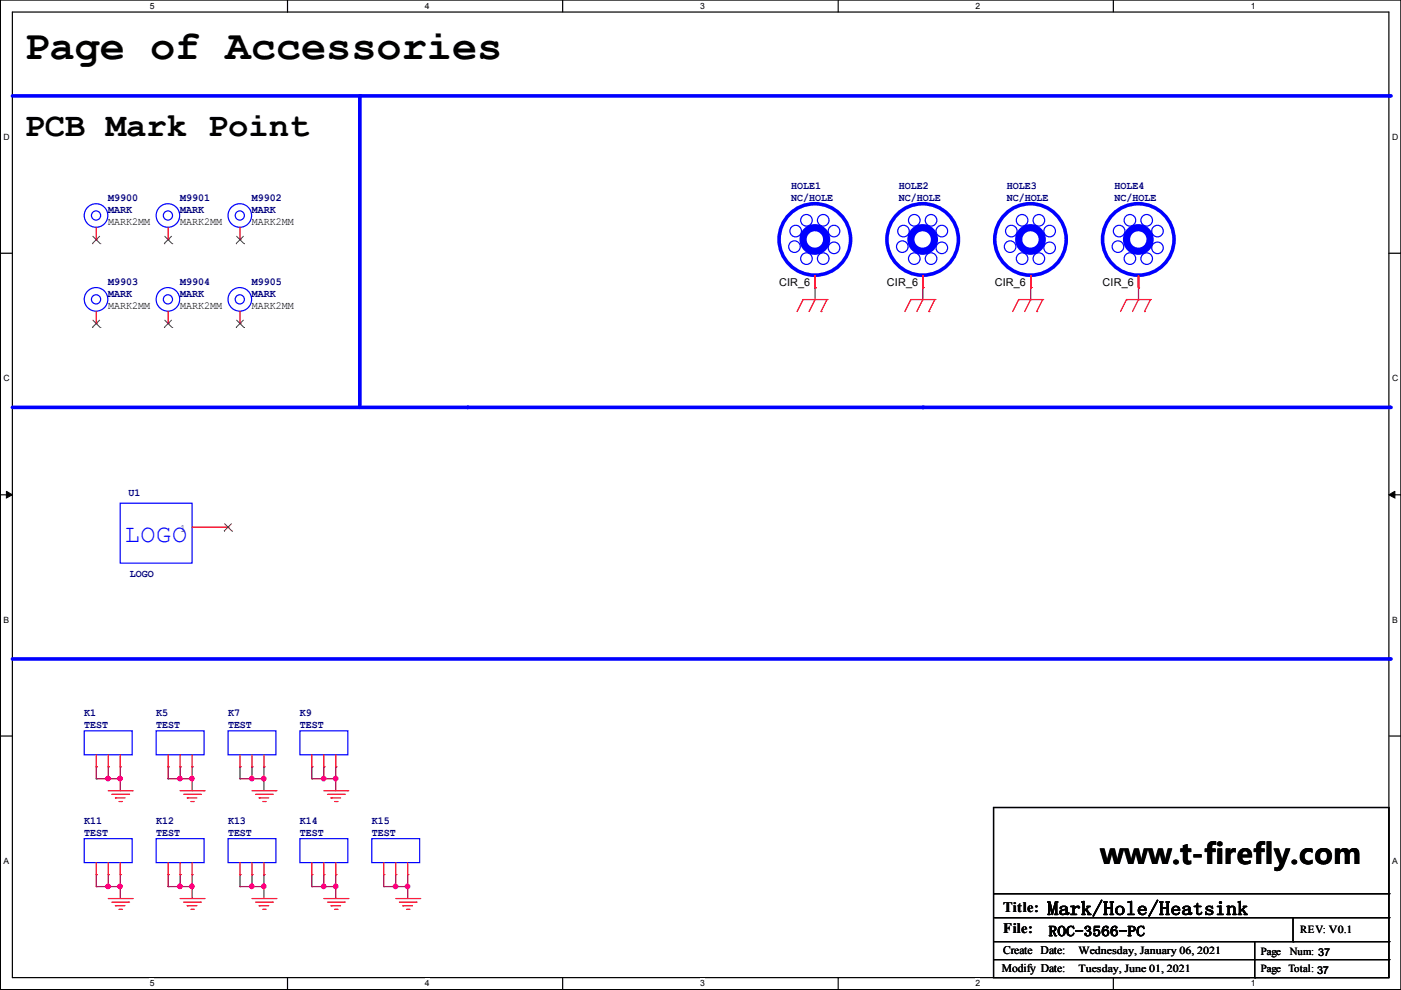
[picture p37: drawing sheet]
<svg xmlns="http://www.w3.org/2000/svg" width="297mm" height="210mm" viewBox="0 0 297 210" stroke-linecap="round" stroke-linejoin="round" font-family="sans-serif">
<defs><g id="words">
<text font-size="8.9" x="5.2" y="12.5">Page of Accessories</text>
<text font-size="7.2" x="5.2" y="28.9">PCB Mark Point</text>
<text font-size="6" x="233.3" y="183.2">www.t-firefly.com</text>
<text font-size="5.3" fill="#00f" x="26.5" y="114.8">LOGO</text>
<text font-size="4.1" x="222.1" y="194">Mark/Hole/Heatsink</text>
<g font-size="3">
<text x="212.7" y="193.3">Title:</text>
<text x="212.7" y="197.9">File:</text>
<text x="222.3" y="198.5">ROC-3566-PC</text>
</g>
<g font-size="2.5">
<text x="212.7" y="202.4">Create Date:</text>
<text x="212.4" y="206.2">Modify Date:</text>
</g>
<g font-size="2.3" fill="#00007f">
<text x="167.7" y="40.1">HOLE1</text>
<text x="190.6" y="40.1">HOLE2</text>
<text x="213.4" y="40.1">HOLE3</text>
<text x="236.3" y="40.1">HOLE4</text>
<text x="22.9" y="42.6">M9900</text>
<text x="22.9" y="45.1">MARK</text>
<text x="38.2" y="42.6">M9901</text>
<text x="38.2" y="45.1">MARK</text>
<text x="53.4" y="42.6">M9902</text>
<text x="53.4" y="45.1">MARK</text>
<text x="167.7" y="42.6">NC/HOLE</text>
<text x="190.6" y="42.6">NC/HOLE</text>
<text x="213.4" y="42.6">NC/HOLE</text>
<text x="236.3" y="42.6">NC/HOLE</text>
<text x="22.9" y="60.4">M9903</text>
<text x="22.9" y="62.9">MARK</text>
<text x="38.2" y="60.4">M9904</text>
<text x="38.2" y="62.9">MARK</text>
<text x="53.4" y="60.4">M9905</text>
<text x="53.4" y="62.9">MARK</text>
<text x="27.3" y="105.1">U1</text>
<text x="27.5" y="122.4">LOGO</text>
<text x="17.9" y="151.8">K1</text>
<text x="17.9" y="154.4">TEST</text>
<text x="33.1" y="151.8">K5</text>
<text x="33.1" y="154.4">TEST</text>
<text x="48.3" y="151.8">K7</text>
<text x="48.3" y="154.4">TEST</text>
<text x="63.6" y="151.8">K9</text>
<text x="63.6" y="154.4">TEST</text>
<text x="17.9" y="174.7">K11</text>
<text x="17.9" y="177.2">TEST</text>
<text x="33.1" y="174.7">K12</text>
<text x="33.1" y="177.2">TEST</text>
<text x="48.3" y="174.7">K13</text>
<text x="48.3" y="177.2">TEST</text>
<text x="63.6" y="174.7">K14</text>
<text x="63.6" y="177.2">TEST</text>
<text x="78.8" y="174.7">K15</text>
<text x="78.8" y="177.2">TEST</text>
</g>
<g font-size="2.3">
<text x="22.9" y="47.7">MARK2MM</text>
<text x="38.2" y="47.7">MARK2MM</text>
<text x="53.4" y="47.7">MARK2MM</text>
<text x="22.9" y="65.5">MARK2MM</text>
<text x="38.2" y="65.5">MARK2MM</text>
<text x="53.4" y="65.5">MARK2MM</text>
<text x="165.2" y="60.6">CIR_6</text>
<text x="188" y="60.6">CIR_6</text>
<text x="210.9" y="60.6">CIR_6</text>
<text x="233.8" y="60.6">CIR_6</text>
<text x="275.7" y="197.9">REV: V0.1</text>
<text x="228.7" y="202.2">Wednesday, January 06, 2021</text>
<text x="267.3" y="202.5">Page</text>
<text x="273.5" y="202.5">Num: 37</text>
<text x="228.7" y="206">Tuesday, June 01, 2021</text>
<text x="267.3" y="206">Page</text>
<text x="273.2" y="206">Total: 37</text>
</g>
<text font-size="2.3" fill="#003f7f" x="38.2" y="112.8">1</text>
<g font-size="1.8">
<text x="31.7" y="1.9">5</text>
<text x="90.1" y="1.9">4</text>
<text x="148.4" y="1.9">3</text>
<text x="206.8" y="1.9">2</text>
<text x="265.2" y="1.9">1</text>
<text x=".8" y="29.7">D</text>
<text x="295.1" y="29.7">D</text>
<text x=".8" y="80.9">C</text>
<text x="295.1" y="80.9">C</text>
<text x=".8" y="132.1">B</text>
<text x="295.1" y="132.1">B</text>
<text x=".8" y="183.2">A</text>
<text x="295.1" y="183.2">A</text>
<text x="31.7" y="209.1">5</text>
<text x="90.1" y="209.1">4</text>
<text x="148.4" y="209.1">3</text>
<text x="206.8" y="209.1">2</text>
<text x="265.2" y="209.1">1</text>
</g>
</g></defs>
<path d="M.1 0h296.9v209.8h-296.9zM2.6 2.6h291.9v204.7h-291.9z" fill="none" stroke="#000" stroke-width=".25"/>
<g fill="#fff">
<path d="M31.8 .3h.9v1.9h-.9z"/>
<path d="M31.8 207.5h.9v2h-.9z"/>
</g>
<path d="M61 0v2.6M61 207.3v2.5" fill="none" stroke="#000" stroke-width=".25"/>
<g fill="#fff">
<path d="M90.1 .3h.9v1.9h-.9z"/>
<path d="M90.1 207.5h.9v2h-.9z"/>
</g>
<path d="M119.3 0v2.6M119.3 207.3v2.5" fill="none" stroke="#000" stroke-width=".25"/>
<g fill="#fff">
<path d="M148.4 .3h1v1.9h-1z"/>
<path d="M148.4 207.5h1v2h-1z"/>
</g>
<path d="M177.7 0v2.6M177.7 207.3v2.5" fill="none" stroke="#000" stroke-width=".25"/>
<g fill="#fff">
<path d="M206.8 .3h1v1.9h-1z"/>
<path d="M206.8 207.5h1v2h-1z"/>
</g>
<path d="M236.1 0v2.6M236.1 207.3v2.5" fill="none" stroke="#000" stroke-width=".25"/>
<g fill="#fff">
<path d="M265.2 .3h.9v1.9h-.9z"/>
<path d="M265.2 207.5h.9v2h-.9z"/>
<path d="M.8 28.1h1.1v2h-1.1z"/>
<path d="M295.1 28.1h1.2v2h-1.2z"/>
<path d="M.8 79.3h1.1v1.9h-1.1z"/>
<path d="M295.1 79.3h1.2v1.9h-1.2z"/>
</g>
<path d="M.1 53.7h2.5M294.5 53.7h2.5" fill="none" stroke="#000" stroke-width=".25"/>
<g fill="#fff">
<path d="M.8 130.5h1.1v1.9h-1.1z"/>
<path d="M295.1 130.5h1.1v1.9h-1.1z"/>
</g>
<path d="M.1 104.9h2.5M294.5 104.9h2.5" fill="none" stroke="#000" stroke-width=".25"/>
<path d="M1.4 104.2l1.2 .7-1.2 .7zM294.5 104.9l1.2-.7v1.4z" fill="#000" stroke="#000" stroke-width=".21"/>
<g fill="#fff">
<path d="M.8 181.6h1v2h-1z"/>
<path d="M295.1 181.6h1.1v2h-1.1z"/>
</g>
<path d="M.1 156.1h2.5M294.5 156.1h2.5" fill="none" stroke="#000" stroke-width=".25"/>
<path d="M2.6 139.7h292.1" fill="none" stroke="#00f" stroke-width=".76"/>
<circle cx="294.7" cy="139.7" r=".38" fill="#00f"/>
<path d="M195.7 86.4h99" fill="none" stroke="#00f" stroke-width=".76"/>
<circle cx="294.7" cy="86.4" r=".38" fill="#00f"/>
<path d="M99.1 86.4h96.6" fill="none" stroke="#00f" stroke-width=".76"/>
<circle cx="195.7" cy="86.4" r=".38" fill="#00f"/>
<path d="M2.6 86.4h96.5" fill="none" stroke="#00f" stroke-width=".76"/>
<circle cx="99.1" cy="86.4" r=".38" fill="#00f"/>
<path d="M2.6 20.3h292.1" fill="none" stroke="#00f" stroke-width=".76"/>
<circle cx="294.7" cy="20.3" r=".38" fill="#00f"/>
<path d="M76.3 20.3v66.1" fill="none" stroke="#00f" stroke-width=".76"/>
<circle cx="76.3" cy="20.3" r=".38" fill="#00f"/>
<g fill="none" stroke="#7f003f" stroke-width=".25">
<path d="M172.8 61h.1M172.8 61v2.5M195.7 61h.1M195.7 61v2.5M218.5 61h.1M218.5 61v2.5M241.4 61h.1M241.4 61v2.5M20.4 162.6h.1M20.4 165.1h.1M20.4 165.1h5.1M20.4 162.6v2.5"/>
<path d="M22.9 162.6h.1M22.9 165.1h.1M22.9 162.6v2.5M25.5 162.6h.1M25.5 165.1h.1M25.5 162.6v5.1M35.6 162.6h.1M35.6 165.1h.1M35.6 165.1h5.1M35.6 162.6v2.5M38.2 162.6h.1M38.2 165.1h.1"/>
<path d="M38.2 162.6v2.5M40.7 162.6h.1M40.7 165.1h.1M40.7 162.6v5.1M50.9 165.1h.1M50.9 162.6h.1M50.9 165.1h5.1M50.9 162.6v2.5M53.4 165.1h.1M53.4 162.6h.1M53.4 162.6v2.5M56 162.6h.1"/>
<path d="M56 165.1h.1M56 162.6v5.1M66.1 162.6h.1M66.1 165.1h.1M66.1 165.1h5.1M66.1 162.6v2.5M68.7 162.6h.1M68.7 165.1h.1M68.7 162.6v2.5M71.2 162.6h.1M71.2 165.1h.1M71.2 162.6v5.1"/>
<path d="M20.4 188h.1M20.4 185.4h.1M20.4 185.4v2.6M20.4 188h5.1M22.9 188h.1M22.9 185.4h.1M22.9 185.4v2.6M25.5 185.4h.1M25.5 188h.1M25.5 185.4v5.1M35.6 185.4h.1M35.6 188h.1"/>
<path d="M35.6 185.4v2.6M35.6 188h5.1M38.2 185.4h.1M38.2 188h.1M38.2 185.4v2.6M40.7 188h.1M40.7 185.4h.1M40.7 185.4v5.1M50.9 185.4h.1M50.9 188h.1M50.9 185.4v2.6M50.9 188h5.1"/>
<path d="M53.4 185.4h.1M53.4 188h.1M53.4 185.4v2.6M56 188h.1M56 185.4h.1M56 185.4v5.1M66.1 185.4h.1M66.1 188h.1M66.1 185.4v2.6M66.1 188h5.1M68.7 185.4h.1M68.7 188h.1"/>
<path d="M68.7 185.4v2.6M71.2 188h.1M71.2 185.4h.1M71.2 185.4v5.1M81.4 185.4h.1M81.4 188h.1M81.4 188h5M81.4 185.4v2.6M83.9 185.4h.1M83.9 188h.1M83.9 185.4v2.6M86.4 188h.1"/>
<path d="M86.4 185.4h.1M86.4 185.4v5.1"/>
</g>
<g fill="#f0f" stroke="#f0f" stroke-width=".25">
<circle cx="25.4" cy="165.1" r=".47"/>
<circle cx="22.9" cy="165.1" r=".47"/>
<circle cx="40.7" cy="165.1" r=".47"/>
<circle cx="38.1" cy="165.1" r=".47"/>
<circle cx="55.9" cy="165.1" r=".47"/>
<circle cx="53.4" cy="165.1" r=".47"/>
<circle cx="71.2" cy="165.1" r=".47"/>
<circle cx="68.6" cy="165.1" r=".47"/>
<circle cx="25.4" cy="187.9" r=".47"/>
<circle cx="22.9" cy="187.9" r=".47"/>
<circle cx="38.1" cy="187.9" r=".47"/>
<circle cx="40.7" cy="187.9" r=".47"/>
<circle cx="53.4" cy="187.9" r=".47"/>
<circle cx="55.9" cy="187.9" r=".47"/>
<circle cx="68.6" cy="187.9" r=".47"/>
<circle cx="71.2" cy="187.9" r=".47"/>
<circle cx="83.9" cy="187.9" r=".47"/>
<circle cx="86.4" cy="187.9" r=".47"/>
</g>
<g fill="none" stroke="#f00" stroke-width=".25">
<path d="M20.4 50.8h.1M20.4 48.3v2.5M35.6 50.8h.1M35.6 48.3v2.5M50.9 50.8h.1M50.9 48.3v2.5M172.8 58.4v2.6M195.7 58.4v2.6M218.5 58.4v2.6M241.4 58.4v2.6M20.4 68.6h.1M20.4 66.1v2.5"/>
<path d="M35.6 68.6h.1M35.6 66.1v2.5M50.9 68.6h.1M50.9 66.1v2.5M170.3 63.5h.1M170.3 63.5l-1.3 2.6M170.3 63.5h5M172.8 63.5h.1M172.8 61h.1M172.8 63.5l-1.3 2.6M174.1 66.1h.1M175.3 63.5h.1"/>
<path d="M175.3 63.5l-1.2 2.6M193.1 63.5h.1M193.1 63.5h5.1M193.1 63.5l-1.2 2.6M195.7 63.5h.1M195.7 61h.1M195.7 63.5l-1.3 2.6M196.9 66.1h.1M198.2 63.5h.1M198.2 63.5l-1.3 2.6M216 63.5h.1M216 63.5h5.1"/>
<path d="M216 63.5l-1.3 2.6M218.5 63.5h.1M218.5 61h.1M218.5 63.5l-1.2 2.6M219.8 66.1h.1M221.1 63.5h.1M221.1 63.5l-1.3 2.6M238.8 63.5h.1M238.8 63.5h5.1M238.8 63.5l-1.2 2.6M241.4 63.5h.1M241.4 61h.1"/>
<path d="M241.4 63.5l-1.3 2.6M242.7 66.1h.1M243.9 63.5h.1M243.9 63.5l-1.2 2.6M40.7 111.8h7.6M48.3 111.8h.1M20.4 162.6h.1M20.4 160v2.6M22.9 162.6h.1M22.9 167.7h5.1M22.9 160v2.6M23.7 168.4h3.6"/>
<path d="M24.5 169.2h.1M24.5 169.2h2M25.2 169.9h.5M25.5 162.6h.1M25.5 160v2.6M25.7 169.9h.1M27.3 168.4h.1M28 167.7h.1M35.6 162.6h.1M35.6 160v2.6M38.2 162.6h.1M38.2 167.7h5.1"/>
<path d="M38.2 160v2.6M38.9 168.4h3.6M39.7 169.2h.1M39.7 169.2h2M40.5 169.9h.5M40.7 162.6h.1M40.7 160v2.6M41 169.9h.1M42.5 168.4h.1M43.3 167.7h.1M50.9 162.6h.1M50.9 160v2.6"/>
<path d="M53.4 162.6h.1M53.4 167.7h5.1M53.4 160v2.6M54.2 168.4h3.5M54.9 169.2h.1M54.9 169.2h2.1M55.7 169.9h.5M56 162.6h.1M56 160v2.6M56.2 169.9h.1M57.7 168.4h.1M58.5 167.7h.1"/>
<path d="M66.1 162.6h.1M66.1 160v2.6M68.7 162.6h.1M68.7 167.7h5M68.7 160v2.6M69.4 168.4h3.6M70.2 169.2h.1M70.2 169.2h2M71 169.9h.5M71.2 162.6h.1M71.2 160v2.6M71.5 169.9h.1"/>
<path d="M73 168.4h.1M73.7 167.7h.1M20.4 185.4h.1M20.4 182.9v2.5M22.9 185.4h.1M22.9 190.5h5.1M22.9 182.9v2.5M23.7 191.3h3.6M24.5 192h.1M24.5 192h2M25.2 192.8h.5M25.5 185.4h.1"/>
<path d="M25.5 182.9v2.5M25.7 192.8h.1M27.3 191.3h.1M28 190.5h.1M35.6 185.4h.1M35.6 182.9v2.5M38.2 185.4h.1M38.2 190.5h5.1M38.2 182.9v2.5M38.9 191.3h3.6M39.7 192h.1M39.7 192h2"/>
<path d="M40.5 192.8h.5M40.7 185.4h.1M40.7 182.9v2.5M41 192.8h.1M42.5 191.3h.1M43.3 190.5h.1M50.9 185.4h.1M50.9 182.9v2.5M53.4 185.4h.1M53.4 190.5h5.1M53.4 182.9v2.5M54.2 191.3h3.5"/>
<path d="M54.9 192h.1M54.9 192h2.1M55.7 192.8h.5M56 185.4h.1M56 182.9v2.5M56.2 192.8h.1M57.7 191.3h.1M58.5 190.5h.1M66.1 185.4h.1M66.1 182.9v2.5M68.7 185.4h.1M68.7 190.5h5"/>
<path d="M68.7 182.9v2.5M69.4 191.3h3.6M70.2 192h.1M70.2 192h2M71 192.8h.5M71.2 185.4h.1M71.2 182.9v2.5M71.5 192.8h.1M73 191.3h.1M73.7 190.5h.1M81.4 185.4h.1M81.4 182.9v2.5"/>
<path d="M83.9 185.4h.1M83.9 190.5h5.1M83.9 182.9v2.5M84.7 191.3h3.5M85.4 192h.1M85.4 192h2.1M86.2 192.8h.5M86.4 185.4h.1M86.4 182.9v2.5M86.7 192.8h.1M88.2 191.3h.1M89 190.5h.1"/>
</g>
<g fill="none" stroke="#000" stroke-width=".25">
<path d="M210.7 171.2h83.8v36.1h-83.8zM210.7 189.5h83.8M210.7 194.6h83.8M210.7 199.7h83.8M266 199.7v7.6M274.2 199.7h.1M274.2 194.6v5.1M294.5 189.5h.1M294.5 194.6h.1M294.5 199.7h.1M210.7 203.5h83.8M266 207.3h.1"/>
<path d="M294.5 203.5h.1"/>
</g>
<g fill="none" stroke="#00f" stroke-width=".25">
<path d="M25.5 106.7h15.2v12.7h-15.2zM17.9 155h10.1v5h-10.1zM33.1 155h10.2v5h-10.2zM48.3 155h10.2v5h-10.2zM63.6 155h10.1v5h-10.1zM17.9 177.8h10.1v5.1h-10.1zM33.1 177.8h10.2v5.1h-10.2zM48.3 177.8h10.2v5.1h-10.2zM63.6 177.8h10.1v5.1h-10.1zM78.8 177.8h10.2v5.1h-10.2z"/>
<circle cx="20.4" cy="45.7" r="2.5"/>
<circle cx="20.4" cy="45.7" r=".97"/>
<circle cx="35.6" cy="45.7" r="2.5"/>
<circle cx="35.6" cy="45.7" r=".97"/>
<circle cx="50.8" cy="45.7" r="2.5"/>
<circle cx="50.8" cy="45.7" r=".97"/>
<circle cx="168.4" cy="52.3" r="1.23"/>
<circle cx="168.7" cy="49" r="1.23"/>
<circle cx="171" cy="54.8" r="1.23"/>
<circle cx="171" cy="46.7" r="1.23"/>
<circle cx="174.5" cy="54.8" r="1.23"/>
<circle cx="174.5" cy="46.7" r="1.23"/>
<circle cx="176.8" cy="52.5" r="1.23"/>
<circle cx="176.8" cy="49" r="1.23"/>
<circle cx="191.3" cy="52.3" r="1.23"/>
<circle cx="191.6" cy="49" r="1.23"/>
<circle cx="193.8" cy="54.8" r="1.23"/>
<circle cx="193.8" cy="46.7" r="1.23"/>
<circle cx="197.4" cy="54.8" r="1.23"/>
<circle cx="197.4" cy="46.7" r="1.23"/>
<circle cx="199.7" cy="52.5" r="1.23"/>
<circle cx="199.7" cy="49" r="1.23"/>
<circle cx="214.2" cy="52.3" r="1.23"/>
<circle cx="214.4" cy="49" r="1.23"/>
<circle cx="216.7" cy="54.8" r="1.23"/>
<circle cx="216.7" cy="46.7" r="1.23"/>
<circle cx="220.3" cy="54.8" r="1.23"/>
<circle cx="220.3" cy="46.7" r="1.23"/>
<circle cx="222.5" cy="52.5" r="1.23"/>
<circle cx="222.5" cy="49" r="1.23"/>
<circle cx="237" cy="52.3" r="1.23"/>
<circle cx="237.3" cy="49" r="1.23"/>
<circle cx="239.6" cy="54.8" r="1.23"/>
<circle cx="239.6" cy="46.7" r="1.23"/>
<circle cx="243.1" cy="54.8" r="1.23"/>
<circle cx="243.1" cy="46.7" r="1.23"/>
<circle cx="245.4" cy="52.5" r="1.23"/>
<circle cx="245.4" cy="49" r="1.23"/>
<circle cx="20.4" cy="63.5" r="2.5"/>
<circle cx="20.4" cy="63.5" r=".97"/>
<circle cx="35.6" cy="63.5" r="2.5"/>
<circle cx="35.6" cy="63.5" r=".97"/>
<circle cx="50.8" cy="63.5" r="2.5"/>
<circle cx="50.8" cy="63.5" r=".97"/>
</g>
<g fill="none" stroke="#7f3f00" stroke-width=".21">
<path d="M19.6 51.7h.1M19.6 50.1l1.7 1.6M21.2 50.1l-1.6 1.6M21.3 51.7h.1M34.8 51.7h.1M34.9 50.1l1.6 1.6M36.4 50.1l-1.6 1.6M36.5 51.7h.1M50 51.7h.1M50.1 50.1l1.6 1.6M51.6 50.1l-1.6 1.6M51.7 51.7h.1"/>
<path d="M19.6 69.4h.1M19.6 67.8l1.7 1.6M21.2 67.8l-1.6 1.6M21.3 69.4h.1M34.8 69.4h.1M34.9 67.8l1.6 1.6M36.4 67.8l-1.6 1.6M36.5 69.4h.1M50 69.4h.1M50.1 67.8l1.6 1.6M51.6 67.8l-1.6 1.6M51.7 69.4h.1"/>
<path d="M47.5 112.6h.1M47.6 111l1.6 1.6M49.1 111l-1.6 1.6M49.2 112.6h.1"/>
</g>
<g fill="none" stroke="#00f" stroke-width=".76">
<circle cx="172.8" cy="50.8" r="7.6"/>
<circle cx="195.6" cy="50.8" r="7.6"/>
<circle cx="218.5" cy="50.8" r="7.6"/>
<circle cx="241.3" cy="50.8" r="7.6"/>
</g>
<g fill="none" stroke="#00f" stroke-width="1.5">
<circle cx="172.8" cy="50.8" r="2.5"/>
<circle cx="195.6" cy="50.8" r="2.5"/>
<circle cx="218.5" cy="50.8" r="2.5"/>
<circle cx="241.3" cy="50.8" r="2.5"/>
</g>
<use href="#words"/>
</svg>
